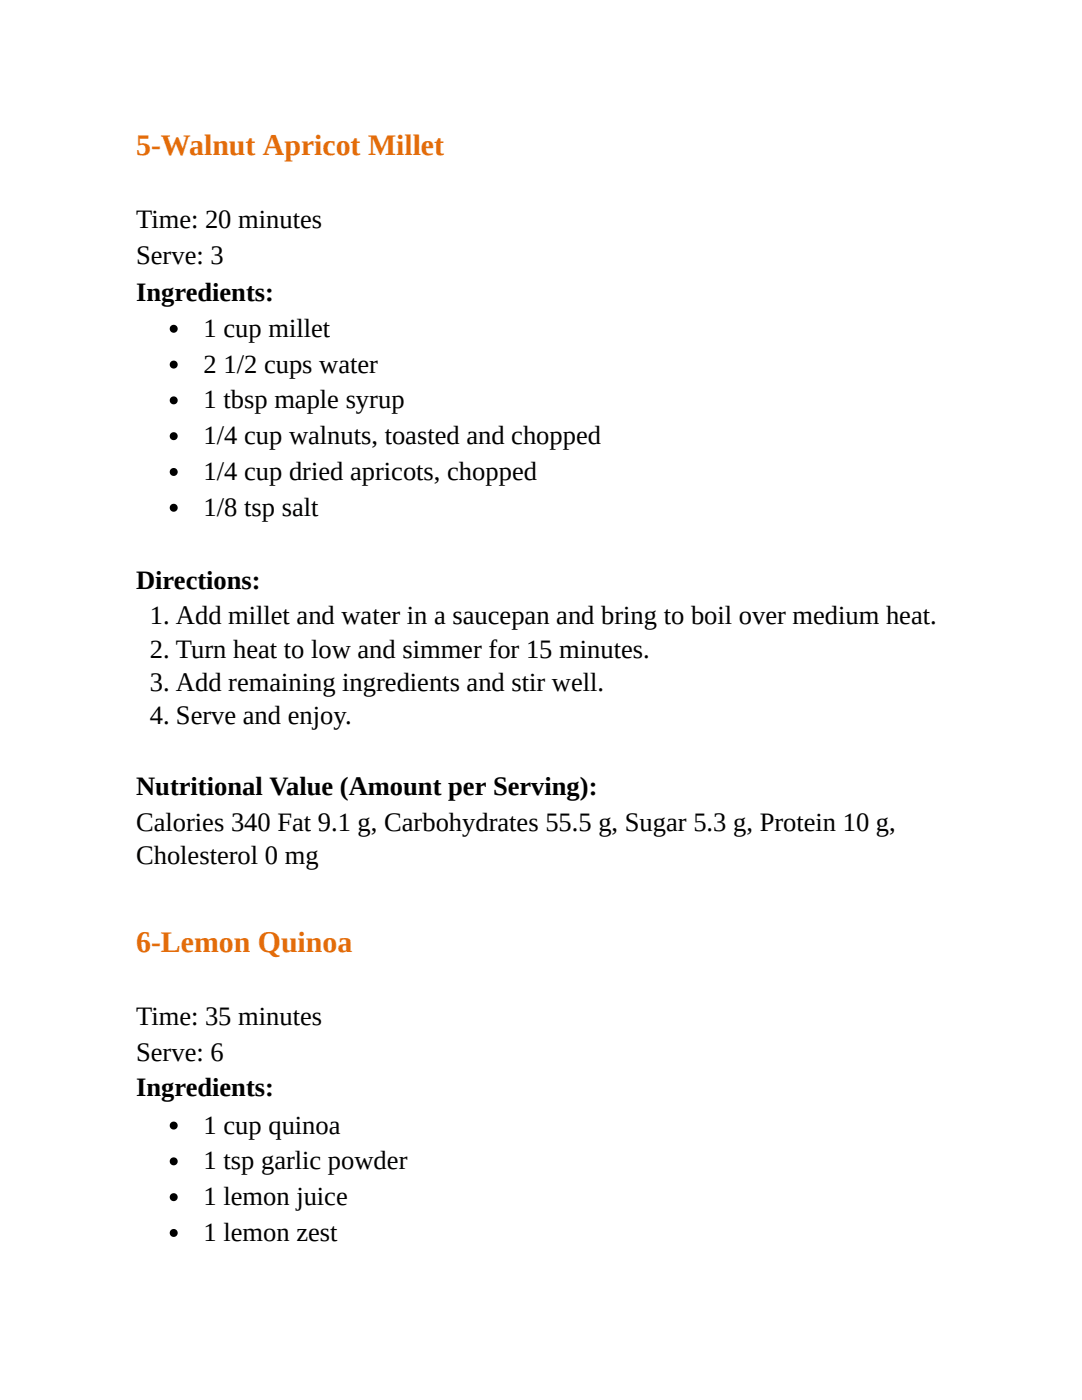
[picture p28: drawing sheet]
<svg xmlns="http://www.w3.org/2000/svg" width="216mm" height="279mm" viewBox="0 0 216 279" stroke-linecap="round" stroke-linejoin="round" font-family="sans-serif">
<defs><g id="words">
<g font-size="6" fill="#e36c0a">
<text x="27.2" y="31">5-Walnut Apricot Millet</text>
<text x="27.2" y="190">6-Lemon Quinoa</text>
</g>
<g font-size="5.3">
<text x="27.2" y="45.5">Time: 20 minutes</text>
<text x="27.2" y="52.7">Serve: 3</text>
<text x="27.2" y="60.1">Ingredients:</text>
<text x="40.6" y="67.2">1 cup millet</text>
<text x="40.6" y="74.3">2 1/2 cups water</text>
<text x="40.6" y="81.5">1 tbsp maple syrup</text>
<text x="40.6" y="88.6">1/4 cup walnuts, toasted and chopped</text>
<text x="40.6" y="95.8">1/4 cup dried apricots, chopped</text>
<text x="40.6" y="102.9">1/8 tsp salt</text>
<text x="27.2" y="117.5">Directions:</text>
<text x="29.9" y="124.6">1. Add millet and water in a saucepan and bring to boil over medium heat.</text>
<text x="29.9" y="131.2">2. Turn heat to low and simmer for 15 minutes.</text>
<text x="29.9" y="137.8">3. Add remaining ingredients and stir well.</text>
<text x="29.9" y="144.5">4. Serve and enjoy.</text>
<text x="27.2" y="158.8">Nutritional Value (Amount per Serving):</text>
<text x="27.2" y="165.9">Calories 340 Fat 9.1 g, Carbohydrates 55.5 g, Sugar 5.3 g, Protein 10 g,</text>
<text x="27.2" y="172.5">Cholesterol 0 mg</text>
<text x="27.2" y="204.5">Time: 35 minutes</text>
<text x="27.2" y="211.7">Serve: 6</text>
<text x="27.2" y="218.8">Ingredients:</text>
<text x="40.6" y="226.2">1 cup quinoa</text>
<text x="40.6" y="233.4">1 tsp garlic powder</text>
<text x="40.6" y="240.5">1 lemon juice</text>
<text x="40.6" y="247.6">1 lemon zest</text>
</g>
</g></defs>
<g fill="#000">
<circle cx="34.7" cy="79.9" r=".79"/>
<circle cx="34.7" cy="72.8" r=".79"/>
<circle cx="34.7" cy="65.6" r=".79"/>
<circle cx="34.7" cy="94.2" r=".79"/>
<circle cx="34.7" cy="87" r=".79"/>
<circle cx="34.7" cy="101.3" r=".79"/>
<circle cx="34.7" cy="224.6" r=".79"/>
<circle cx="34.7" cy="238.9" r=".79"/>
<circle cx="34.7" cy="231.8" r=".79"/>
<circle cx="34.7" cy="246.1" r=".79"/>
</g>
<use href="#words"/>
</svg>
